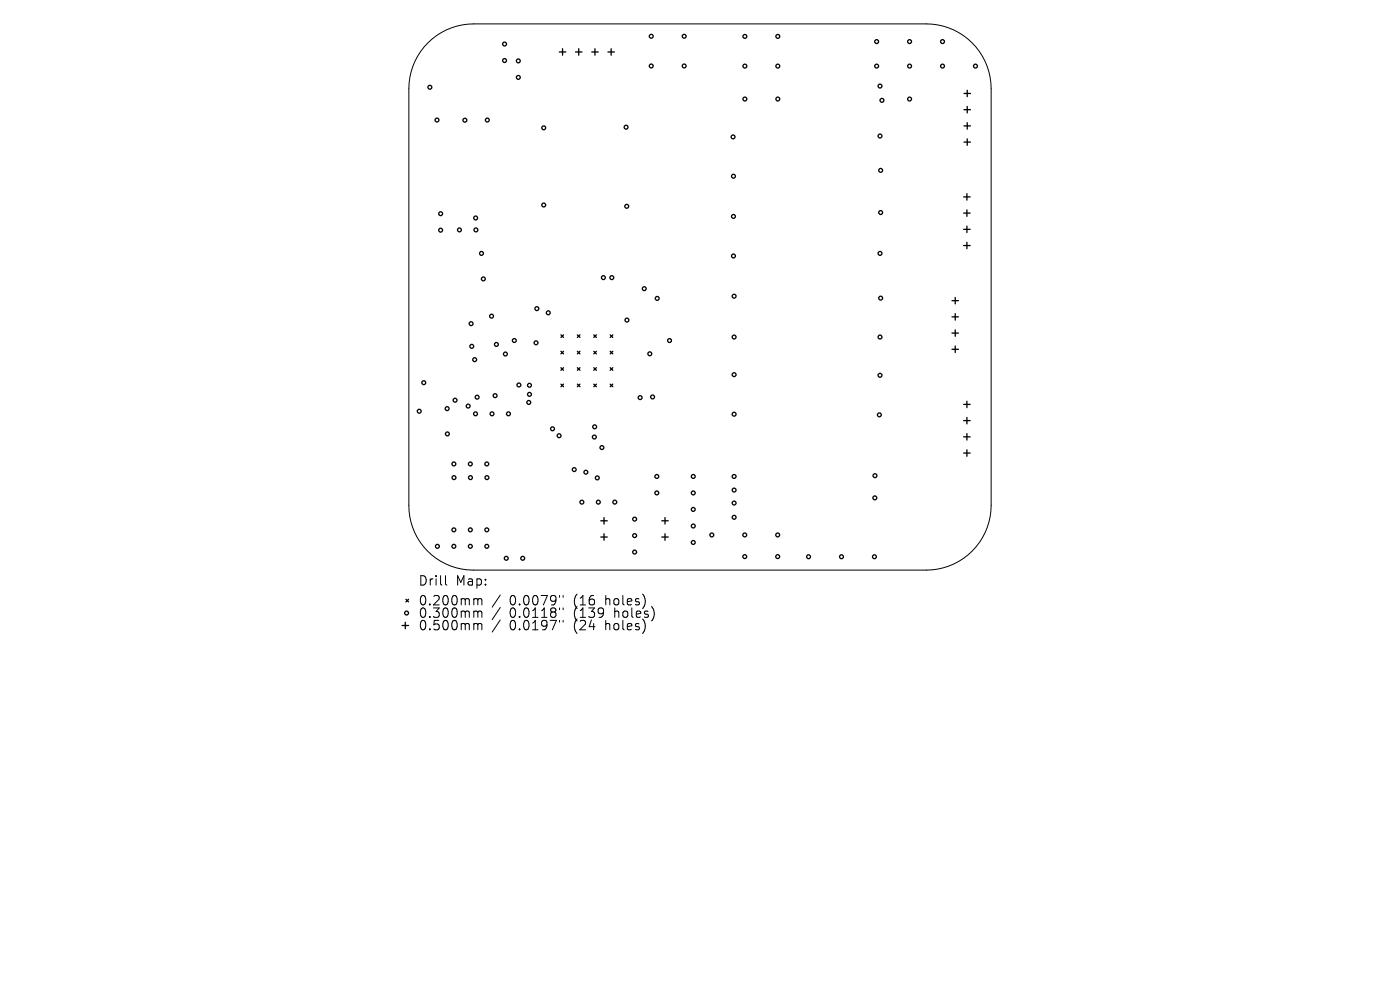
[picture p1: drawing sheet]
<svg xmlns="http://www.w3.org/2000/svg" width="297mm" height="210mm" viewBox="0 0 297 210" stroke-linecap="round" stroke-linejoin="round" font-family="sans-serif">
<defs><g id="words">
<g font-size="2.8">
<text x="88.7" y="124.5">Drill</text>
<text x="96.7" y="124.5">Map:</text>
<text x="88.7" y="128.7">0.200mm</text>
<text x="88.7" y="131.3">0.300mm</text>
<text x="108.1" y="128.7">0.0079&quot;</text>
<text x="108.1" y="131.3">0.0118&quot;</text>
<text x="121.8" y="128.7">(16</text>
<text x="121.8" y="131.3">(139</text>
<text x="128.7" y="128.7">holes)</text>
<text x="130.6" y="131.3">holes)</text>
<text x="88.7" y="134">0.500mm</text>
<text x="108.1" y="134">0.0197&quot;</text>
<text x="121.8" y="134">(24</text>
<text x="128.7" y="134">holes)</text>
</g>
</g></defs>
<g fill="none" stroke="#000" stroke-width=".21">
<path d="M90.8 9.1a13.8 13.8 0 0 1 9.7-4h96a13.8 13.8 0 0 1 13.8 13.7v88.4a13.8 13.8 0 0 1-13.8 13.7h-96a13.7 13.7 0 0 1-13.8-13.7v-88.4a13.8 13.8 0 0 1 4.1-9.7zM94.5 122.1v1.7l.3 .3M100.8 127h.3l.3 .3M100.8 129.6h.3l.3 .3M100.8 132.3h.3l.3 .3M101.4 127.3l.3-.3 .4 .1 .1 1.2M101.4 127.3v1M101.4 129.9v1.1M101.4 132.6v1M101.4 129.9l.3-.3 .4 .1 .1 1.3M101.4 132.6l.3-.3 .4 .1 .1 1.2M106.1 126.2l-1.7 2.6"/>
<path d="M106.1 128.9l-1.7 2.5M106.1 131.5l-1.7 2.6M118.7 126.3v.4M118.7 129v.3M118.7 131.6v.4M119.5 126.3v.4M119.5 129v.3M119.5 131.6v.4"/>
</g>
<g fill="none" stroke="#000" stroke-width=".28">
<path d="M118.7 11h1.3M119.3 10.3v1.4M122.1 11h1.4M122.8 10.3v1.4M125.5 11h1.4M126.2 10.3v1.4M129 11h1.3M129.7 10.3v1.4M204.5 19.8h1.4M205.2 19.1v1.4M204.5 23.3h1.4M204.5 26.7h1.4"/>
<path d="M204.5 30.1h1.4M205.2 22.6v1.4M205.2 26v1.4M205.2 29.5v1.3M204.4 41.8h1.4M204.4 45.2h1.4M204.4 48.6h1.4M204.4 52.1h1.4M205.1 41.1v1.4M205.1 44.5v1.4M205.1 48v1.3M205.1 51.4v1.4"/>
<path d="M119 71l.5 .6M119 74.5l.5 .6M119 78l.5 .6M119.5 71l-.5 .6M119.5 74.5l-.5 .6M119.5 78l-.5 .6M122.5 74.5l.5 .6M122.5 78l.5 .6M122.5 71l.5 .6M123 74.5l-.5 .6M123 78l-.5 .6M123 71l-.5 .6"/>
<path d="M126 78l.5 .6M126 74.5l.5 .6M126 71l.5 .6M126.5 71l-.5 .6M126.5 74.5l-.5 .6M126.5 78l-.5 .6M129.5 78l.5 .6M129.5 74.5l.5 .6M129.5 71l.5 .6M130 71l-.5 .6M130 74.5l-.5 .6M130 78l-.5 .6"/>
<path d="M202 63.8h1.3M202 67.2h1.3M202 70.7h1.3M202 74.1h1.3M202.6 63.1v1.4M202.6 66.5v1.4M202.6 70v1.3M202.6 73.4v1.4M119 81.5l.5 .5M119.5 81.5l-.5 .5M122.5 81.5l.5 .5M123 81.5l-.5 .5"/>
<path d="M126 81.5l.5 .5M126.5 81.5l-.5 .5M129.5 81.5l.5 .5M130 81.5l-.5 .5M204.4 85.8h1.4M204.4 89.2h1.4M204.4 92.7h1.4M204.4 96.1h1.4M205.1 85.1v1.4M205.1 88.5v1.4M205.1 92v1.4M205.1 95.4v1.4"/>
<path d="M127.5 110.5h1.3M127.5 113.9h1.3M128.1 109.8v1.4M128.1 113.2v1.4M140.4 110.5h1.4M140.4 113.9h1.4M141.1 109.8v1.4M141.1 113.2v1.4M85.3 132.7h1.4M86 132v1.4M86.1 127.1l.6 .6M86.7 127.1l-.6 .6"/>
<circle cx="91.2" cy="18.5" r=".41"/>
<circle cx="107" cy="12.8" r=".41"/>
<circle cx="107" cy="9.3" r=".41"/>
<circle cx="110" cy="12.9" r=".41"/>
<circle cx="110" cy="16.4" r=".41"/>
<circle cx="138.2" cy="14" r=".41"/>
<circle cx="138.2" cy="7.7" r=".41"/>
<circle cx="145.1" cy="14" r=".41"/>
<circle cx="145.1" cy="7.7" r=".41"/>
<circle cx="158" cy="7.7" r=".41"/>
<circle cx="158" cy="14" r=".41"/>
<circle cx="165" cy="7.7" r=".41"/>
<circle cx="165" cy="14" r=".41"/>
<circle cx="186" cy="14" r=".41"/>
<circle cx="186" cy="8.8" r=".41"/>
<circle cx="186.7" cy="18.3" r=".41"/>
<circle cx="193" cy="14" r=".41"/>
<circle cx="193" cy="8.8" r=".41"/>
<circle cx="199.9" cy="14" r=".41"/>
<circle cx="199.9" cy="8.8" r=".41"/>
<circle cx="206.9" cy="14" r=".41"/>
<circle cx="92.7" cy="25.5" r=".41"/>
<circle cx="98.6" cy="25.5" r=".41"/>
<circle cx="103.4" cy="25.5" r=".41"/>
<circle cx="115.3" cy="27.1" r=".41"/>
<circle cx="132.8" cy="27" r=".41"/>
<circle cx="155.5" cy="29" r=".41"/>
<circle cx="155.6" cy="37.4" r=".41"/>
<circle cx="158" cy="21" r=".41"/>
<circle cx="165" cy="21" r=".41"/>
<circle cx="186.7" cy="28.9" r=".41"/>
<circle cx="186.8" cy="36.1" r=".41"/>
<circle cx="187.1" cy="21.3" r=".41"/>
<circle cx="193" cy="21" r=".41"/>
<circle cx="93.5" cy="45.3" r=".41"/>
<circle cx="93.5" cy="48.8" r=".41"/>
<circle cx="97.5" cy="48.8" r=".41"/>
<circle cx="100.9" cy="46.2" r=".41"/>
<circle cx="101" cy="48.8" r=".41"/>
<circle cx="102.1" cy="53.8" r=".41"/>
<circle cx="102.5" cy="59.2" r=".41"/>
<circle cx="115.3" cy="43.5" r=".41"/>
<circle cx="128" cy="58.9" r=".41"/>
<circle cx="129.8" cy="58.9" r=".41"/>
<circle cx="133" cy="43.8" r=".41"/>
<circle cx="155.6" cy="54.3" r=".41"/>
<circle cx="155.6" cy="45.9" r=".41"/>
<circle cx="186.7" cy="53.8" r=".41"/>
<circle cx="186.8" cy="45.1" r=".41"/>
<circle cx="99.9" cy="68.7" r=".41"/>
<circle cx="100.1" cy="73.5" r=".41"/>
<circle cx="100.7" cy="76.3" r=".41"/>
<circle cx="104.3" cy="67.1" r=".41"/>
<circle cx="105.3" cy="73.1" r=".41"/>
<circle cx="107.2" cy="75.1" r=".41"/>
<circle cx="109.1" cy="72.2" r=".41"/>
<circle cx="113.7" cy="72.7" r=".41"/>
<circle cx="113.9" cy="65.5" r=".41"/>
<circle cx="116.3" cy="66.4" r=".41"/>
<circle cx="133" cy="67.9" r=".41"/>
<circle cx="136.7" cy="61.2" r=".41"/>
<circle cx="137.8" cy="75.1" r=".41"/>
<circle cx="139.4" cy="63.3" r=".41"/>
<circle cx="142" cy="72.2" r=".41"/>
<circle cx="155.7" cy="62.8" r=".41"/>
<circle cx="155.7" cy="79.5" r=".41"/>
<circle cx="155.7" cy="71.5" r=".41"/>
<circle cx="186.7" cy="79.6" r=".41"/>
<circle cx="186.7" cy="71.5" r=".41"/>
<circle cx="186.8" cy="63.2" r=".41"/>
<circle cx="88.9" cy="87.2" r=".41"/>
<circle cx="89.9" cy="81.2" r=".41"/>
<circle cx="94.9" cy="86.7" r=".41"/>
<circle cx="94.9" cy="92" r=".41"/>
<circle cx="96.3" cy="98.4" r=".41"/>
<circle cx="96.5" cy="84.9" r=".41"/>
<circle cx="99.3" cy="86.1" r=".41"/>
<circle cx="99.8" cy="98.4" r=".41"/>
<circle cx="100.9" cy="87.8" r=".41"/>
<circle cx="101.2" cy="84.3" r=".41"/>
<circle cx="103.3" cy="98.4" r=".41"/>
<circle cx="104.4" cy="87.8" r=".41"/>
<circle cx="105" cy="83.9" r=".41"/>
<circle cx="107.9" cy="87.8" r=".41"/>
<circle cx="110.1" cy="81.7" r=".41"/>
<circle cx="112.2" cy="85.4" r=".41"/>
<circle cx="112.3" cy="81.7" r=".41"/>
<circle cx="112.3" cy="83.7" r=".41"/>
<circle cx="117.2" cy="91" r=".41"/>
<circle cx="118.6" cy="92.4" r=".41"/>
<circle cx="121.8" cy="99.6" r=".41"/>
<circle cx="126.1" cy="92.7" r=".41"/>
<circle cx="126.2" cy="90.5" r=".41"/>
<circle cx="127.7" cy="94.9" r=".41"/>
<circle cx="135.8" cy="84.3" r=".41"/>
<circle cx="138.4" cy="84.2" r=".41"/>
<circle cx="155.7" cy="87.9" r=".41"/>
<circle cx="186.6" cy="88" r=".41"/>
<circle cx="92.8" cy="115.9" r=".41"/>
<circle cx="96.3" cy="115.9" r=".41"/>
<circle cx="96.3" cy="112.4" r=".41"/>
<circle cx="96.3" cy="101.3" r=".41"/>
<circle cx="99.8" cy="115.9" r=".41"/>
<circle cx="99.8" cy="112.4" r=".41"/>
<circle cx="99.8" cy="101.3" r=".41"/>
<circle cx="103.3" cy="115.9" r=".41"/>
<circle cx="103.3" cy="112.4" r=".41"/>
<circle cx="103.3" cy="101.3" r=".41"/>
<circle cx="107.4" cy="118.4" r=".41"/>
<circle cx="110.9" cy="118.4" r=".41"/>
<circle cx="123.4" cy="106.5" r=".41"/>
<circle cx="124.3" cy="100.2" r=".41"/>
<circle cx="126.7" cy="101.4" r=".41"/>
<circle cx="126.9" cy="106.5" r=".41"/>
<circle cx="130.4" cy="106.5" r=".41"/>
<circle cx="134.6" cy="113.6" r=".41"/>
<circle cx="134.6" cy="110.1" r=".41"/>
<circle cx="134.6" cy="117.1" r=".41"/>
<circle cx="139.3" cy="101.1" r=".41"/>
<circle cx="139.3" cy="104.6" r=".41"/>
<circle cx="147.1" cy="111.6" r=".41"/>
<circle cx="147.1" cy="115.1" r=".41"/>
<circle cx="147.1" cy="101.1" r=".41"/>
<circle cx="147.1" cy="108.1" r=".41"/>
<circle cx="147.1" cy="104.6" r=".41"/>
<circle cx="151" cy="113.5" r=".41"/>
<circle cx="155.7" cy="106.7" r=".41"/>
<circle cx="155.7" cy="101.1" r=".41"/>
<circle cx="155.7" cy="104" r=".41"/>
<circle cx="155.7" cy="109.7" r=".41"/>
<circle cx="158" cy="118.1" r=".41"/>
<circle cx="158" cy="113.5" r=".41"/>
<circle cx="165" cy="118.1" r=".41"/>
<circle cx="165" cy="113.5" r=".41"/>
<circle cx="171.5" cy="118.1" r=".41"/>
<circle cx="178.5" cy="118.1" r=".41"/>
<circle cx="185.5" cy="118.1" r=".41"/>
<circle cx="185.6" cy="105.6" r=".41"/>
<circle cx="185.6" cy="100.9" r=".41"/>
<circle cx="86.3" cy="130" r=".41"/>
</g>
<use href="#words"/>
</svg>
